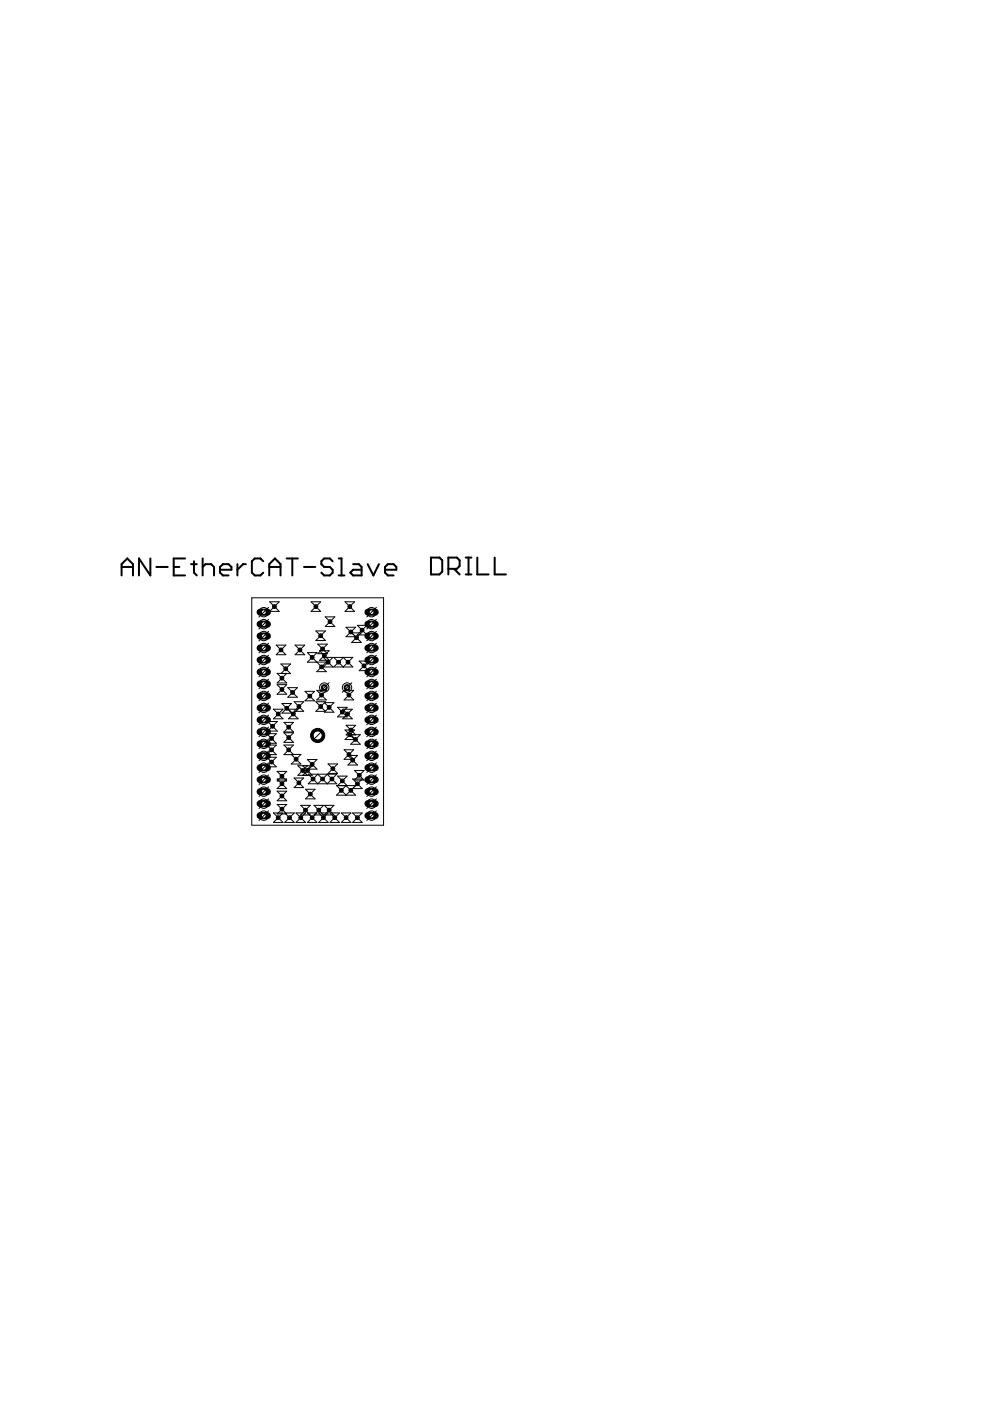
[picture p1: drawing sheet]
<svg xmlns="http://www.w3.org/2000/svg" width="210mm" height="297mm" viewBox="0 0 210 297" stroke-linecap="round" stroke-linejoin="round" font-family="sans-serif">
<path d="M55.2 129.8h1.5" fill="none" stroke="#000" stroke-width="1.5"/>
<circle cx="55.9" cy="129.8" r=".51" fill="#fff" stroke="#000" stroke-width=".21"/>
<path d="M55.2 132.3h1.5" fill="none" stroke="#000" stroke-width="1.5"/>
<circle cx="55.9" cy="132.3" r=".51" fill="#fff" stroke="#000" stroke-width=".21"/>
<path d="M55.2 134.9h1.5" fill="none" stroke="#000" stroke-width="1.5"/>
<circle cx="55.9" cy="134.9" r=".51" fill="#fff" stroke="#000" stroke-width=".21"/>
<path d="M55.2 137.4h1.5" fill="none" stroke="#000" stroke-width="1.5"/>
<circle cx="55.9" cy="137.4" r=".51" fill="#fff" stroke="#000" stroke-width=".21"/>
<path d="M55.2 139.9h1.5" fill="none" stroke="#000" stroke-width="1.5"/>
<circle cx="55.9" cy="139.9" r=".51" fill="#fff" stroke="#000" stroke-width=".21"/>
<path d="M55.2 142.5h1.5" fill="none" stroke="#000" stroke-width="1.5"/>
<circle cx="55.9" cy="142.5" r=".51" fill="#fff" stroke="#000" stroke-width=".21"/>
<path d="M55.2 145h1.5" fill="none" stroke="#000" stroke-width="1.5"/>
<circle cx="55.9" cy="145" r=".51" fill="#fff" stroke="#000" stroke-width=".21"/>
<path d="M55.2 147.6h1.5" fill="none" stroke="#000" stroke-width="1.5"/>
<circle cx="55.9" cy="147.6" r=".51" fill="#fff" stroke="#000" stroke-width=".21"/>
<path d="M55.2 150.1h1.5" fill="none" stroke="#000" stroke-width="1.5"/>
<circle cx="55.9" cy="150.1" r=".51" fill="#fff" stroke="#000" stroke-width=".21"/>
<path d="M55.2 152.6h1.5" fill="none" stroke="#000" stroke-width="1.5"/>
<circle cx="55.9" cy="152.6" r=".51" fill="#fff" stroke="#000" stroke-width=".21"/>
<path d="M55.2 155.2h1.5" fill="none" stroke="#000" stroke-width="1.5"/>
<circle cx="55.9" cy="155.2" r=".51" fill="#fff" stroke="#000" stroke-width=".21"/>
<path d="M55.2 157.7h1.5" fill="none" stroke="#000" stroke-width="1.5"/>
<circle cx="55.9" cy="157.7" r=".51" fill="#fff" stroke="#000" stroke-width=".21"/>
<path d="M55.2 160.3h1.5" fill="none" stroke="#000" stroke-width="1.5"/>
<circle cx="55.9" cy="160.3" r=".51" fill="#fff" stroke="#000" stroke-width=".21"/>
<path d="M55.2 162.8h1.5" fill="none" stroke="#000" stroke-width="1.5"/>
<circle cx="55.9" cy="162.8" r=".51" fill="#fff" stroke="#000" stroke-width=".21"/>
<path d="M55.2 165.3h1.5" fill="none" stroke="#000" stroke-width="1.5"/>
<circle cx="55.9" cy="165.3" r=".51" fill="#fff" stroke="#000" stroke-width=".21"/>
<path d="M55.2 167.9h1.5" fill="none" stroke="#000" stroke-width="1.5"/>
<circle cx="55.9" cy="167.9" r=".51" fill="#fff" stroke="#000" stroke-width=".21"/>
<path d="M55.2 170.4h1.5" fill="none" stroke="#000" stroke-width="1.5"/>
<circle cx="55.9" cy="170.4" r=".51" fill="#fff" stroke="#000" stroke-width=".21"/>
<path d="M55.2 172.9h1.5" fill="none" stroke="#000" stroke-width="1.5"/>
<circle cx="55.9" cy="172.9" r=".51" fill="#fff" stroke="#000" stroke-width=".21"/>
<circle cx="68.7" cy="145.8" r=".61" fill="#000" stroke="#000" stroke-width=".21"/>
<circle cx="68.7" cy="145.8" r=".4" fill="#fff" stroke="#000" stroke-width=".21"/>
<circle cx="73.6" cy="145.8" r=".61" fill="#000" stroke="#000" stroke-width=".21"/>
<circle cx="73.6" cy="145.8" r=".4" fill="#fff" stroke="#000" stroke-width=".21"/>
<circle cx="67.4" cy="155.9" r="1.5" fill="#000" stroke="#000" stroke-width=".21"/>
<circle cx="67.4" cy="155.9" r=".99" fill="#fff" stroke="#000" stroke-width=".21"/>
<path d="M78 129.8h1.5" fill="none" stroke="#000" stroke-width="1.5"/>
<circle cx="78.8" cy="129.8" r=".51" fill="#fff" stroke="#000" stroke-width=".21"/>
<path d="M78 132.3h1.5" fill="none" stroke="#000" stroke-width="1.5"/>
<circle cx="78.8" cy="132.3" r=".51" fill="#fff" stroke="#000" stroke-width=".21"/>
<path d="M78 134.9h1.5" fill="none" stroke="#000" stroke-width="1.5"/>
<circle cx="78.8" cy="134.9" r=".51" fill="#fff" stroke="#000" stroke-width=".21"/>
<path d="M78 137.4h1.5" fill="none" stroke="#000" stroke-width="1.5"/>
<circle cx="78.8" cy="137.4" r=".51" fill="#fff" stroke="#000" stroke-width=".21"/>
<path d="M78 139.9h1.5" fill="none" stroke="#000" stroke-width="1.5"/>
<circle cx="78.8" cy="139.9" r=".51" fill="#fff" stroke="#000" stroke-width=".21"/>
<path d="M78 142.5h1.5" fill="none" stroke="#000" stroke-width="1.5"/>
<circle cx="78.8" cy="142.5" r=".51" fill="#fff" stroke="#000" stroke-width=".21"/>
<path d="M78 145h1.5" fill="none" stroke="#000" stroke-width="1.5"/>
<circle cx="78.8" cy="145" r=".51" fill="#fff" stroke="#000" stroke-width=".21"/>
<path d="M78 147.6h1.5" fill="none" stroke="#000" stroke-width="1.5"/>
<circle cx="78.8" cy="147.6" r=".51" fill="#fff" stroke="#000" stroke-width=".21"/>
<path d="M78 150.1h1.5" fill="none" stroke="#000" stroke-width="1.5"/>
<circle cx="78.8" cy="150.1" r=".51" fill="#fff" stroke="#000" stroke-width=".21"/>
<path d="M78 152.6h1.5" fill="none" stroke="#000" stroke-width="1.5"/>
<circle cx="78.8" cy="152.6" r=".51" fill="#fff" stroke="#000" stroke-width=".21"/>
<path d="M78 155.2h1.5" fill="none" stroke="#000" stroke-width="1.5"/>
<circle cx="78.8" cy="155.2" r=".51" fill="#fff" stroke="#000" stroke-width=".21"/>
<path d="M78 157.7h1.5" fill="none" stroke="#000" stroke-width="1.5"/>
<circle cx="78.8" cy="157.7" r=".51" fill="#fff" stroke="#000" stroke-width=".21"/>
<path d="M78 160.3h1.5" fill="none" stroke="#000" stroke-width="1.5"/>
<circle cx="78.8" cy="160.3" r=".51" fill="#fff" stroke="#000" stroke-width=".21"/>
<path d="M78 162.8h1.5" fill="none" stroke="#000" stroke-width="1.5"/>
<circle cx="78.8" cy="162.8" r=".51" fill="#fff" stroke="#000" stroke-width=".21"/>
<path d="M78 165.3h1.5" fill="none" stroke="#000" stroke-width="1.5"/>
<circle cx="78.8" cy="165.3" r=".51" fill="#fff" stroke="#000" stroke-width=".21"/>
<path d="M78 167.9h1.5" fill="none" stroke="#000" stroke-width="1.5"/>
<circle cx="78.8" cy="167.9" r=".51" fill="#fff" stroke="#000" stroke-width=".21"/>
<path d="M78 170.4h1.5" fill="none" stroke="#000" stroke-width="1.5"/>
<circle cx="78.8" cy="170.4" r=".51" fill="#fff" stroke="#000" stroke-width=".21"/>
<path d="M78 172.9h1.5" fill="none" stroke="#000" stroke-width="1.5"/>
<circle cx="78.8" cy="172.9" r=".51" fill="#fff" stroke="#000" stroke-width=".21"/>
<circle cx="63.4" cy="149.8" r=".4" fill="#000" stroke="#000" stroke-width=".21"/>
<circle cx="63.4" cy="149.8" r=".19" fill="#fff" stroke="#000" stroke-width=".21"/>
<circle cx="68" cy="149.8" r=".4" fill="#000" stroke="#000" stroke-width=".21"/>
<circle cx="68" cy="149.8" r=".19" fill="#fff" stroke="#000" stroke-width=".21"/>
<circle cx="69.8" cy="150" r=".4" fill="#000" stroke="#000" stroke-width=".21"/>
<circle cx="69.8" cy="150" r=".19" fill="#fff" stroke="#000" stroke-width=".21"/>
<circle cx="70.6" cy="163" r=".4" fill="#000" stroke="#000" stroke-width=".21"/>
<circle cx="70.6" cy="163" r=".19" fill="#fff" stroke="#000" stroke-width=".21"/>
<circle cx="66.2" cy="162.1" r=".4" fill="#000" stroke="#000" stroke-width=".21"/>
<circle cx="66.2" cy="162.1" r=".19" fill="#fff" stroke="#000" stroke-width=".21"/>
<circle cx="61.2" cy="159" r=".4" fill="#000" stroke="#000" stroke-width=".21"/>
<circle cx="61.2" cy="159" r=".19" fill="#fff" stroke="#000" stroke-width=".21"/>
<circle cx="61.2" cy="156.4" r=".4" fill="#000" stroke="#000" stroke-width=".21"/>
<circle cx="61.2" cy="156.4" r=".19" fill="#fff" stroke="#000" stroke-width=".21"/>
<circle cx="61.2" cy="154.2" r=".4" fill="#000" stroke="#000" stroke-width=".21"/>
<circle cx="61.2" cy="154.2" r=".19" fill="#fff" stroke="#000" stroke-width=".21"/>
<circle cx="62" cy="146.8" r=".4" fill="#000" stroke="#000" stroke-width=".21"/>
<circle cx="62" cy="146.8" r=".19" fill="#fff" stroke="#000" stroke-width=".21"/>
<circle cx="74.4" cy="167.6" r=".4" fill="#000" stroke="#000" stroke-width=".21"/>
<circle cx="74.4" cy="167.6" r=".19" fill="#fff" stroke="#000" stroke-width=".21"/>
<circle cx="68.8" cy="139" r=".4" fill="#000" stroke="#000" stroke-width=".21"/>
<circle cx="68.8" cy="139" r=".19" fill="#fff" stroke="#000" stroke-width=".21"/>
<circle cx="59.8" cy="166.2" r=".4" fill="#000" stroke="#000" stroke-width=".21"/>
<circle cx="59.8" cy="166.2" r=".19" fill="#fff" stroke="#000" stroke-width=".21"/>
<circle cx="59.8" cy="164.6" r=".4" fill="#000" stroke="#000" stroke-width=".21"/>
<circle cx="59.8" cy="164.6" r=".19" fill="#fff" stroke="#000" stroke-width=".21"/>
<circle cx="59" cy="173.4" r=".4" fill="#000" stroke="#000" stroke-width=".21"/>
<circle cx="59" cy="173.4" r=".19" fill="#fff" stroke="#000" stroke-width=".21"/>
<circle cx="61.4" cy="173.4" r=".4" fill="#000" stroke="#000" stroke-width=".21"/>
<circle cx="61.4" cy="173.4" r=".19" fill="#fff" stroke="#000" stroke-width=".21"/>
<circle cx="63.8" cy="173.4" r=".4" fill="#000" stroke="#000" stroke-width=".21"/>
<circle cx="63.8" cy="173.4" r=".19" fill="#fff" stroke="#000" stroke-width=".21"/>
<circle cx="66.2" cy="173.4" r=".4" fill="#000" stroke="#000" stroke-width=".21"/>
<circle cx="66.2" cy="173.4" r=".19" fill="#fff" stroke="#000" stroke-width=".21"/>
<circle cx="68.6" cy="173.4" r=".4" fill="#000" stroke="#000" stroke-width=".21"/>
<circle cx="68.6" cy="173.4" r=".19" fill="#fff" stroke="#000" stroke-width=".21"/>
<circle cx="71" cy="173.4" r=".4" fill="#000" stroke="#000" stroke-width=".21"/>
<circle cx="71" cy="173.4" r=".19" fill="#fff" stroke="#000" stroke-width=".21"/>
<circle cx="73.4" cy="173.4" r=".4" fill="#000" stroke="#000" stroke-width=".21"/>
<circle cx="73.4" cy="173.4" r=".19" fill="#fff" stroke="#000" stroke-width=".21"/>
<circle cx="75.8" cy="173.4" r=".4" fill="#000" stroke="#000" stroke-width=".21"/>
<circle cx="75.8" cy="173.4" r=".19" fill="#fff" stroke="#000" stroke-width=".21"/>
<circle cx="67.6" cy="171.8" r=".4" fill="#000" stroke="#000" stroke-width=".21"/>
<circle cx="67.6" cy="171.8" r=".19" fill="#fff" stroke="#000" stroke-width=".21"/>
<circle cx="72.4" cy="167.6" r=".4" fill="#000" stroke="#000" stroke-width=".21"/>
<circle cx="72.4" cy="167.6" r=".19" fill="#fff" stroke="#000" stroke-width=".21"/>
<circle cx="58.2" cy="128.6" r=".4" fill="#000" stroke="#000" stroke-width=".21"/>
<circle cx="58.2" cy="128.6" r=".19" fill="#fff" stroke="#000" stroke-width=".21"/>
<circle cx="67" cy="128.6" r=".4" fill="#000" stroke="#000" stroke-width=".21"/>
<circle cx="67" cy="128.6" r=".19" fill="#fff" stroke="#000" stroke-width=".21"/>
<circle cx="74.2" cy="128.6" r=".4" fill="#000" stroke="#000" stroke-width=".21"/>
<circle cx="74.2" cy="128.6" r=".19" fill="#fff" stroke="#000" stroke-width=".21"/>
<circle cx="59.6" cy="137.8" r=".4" fill="#000" stroke="#000" stroke-width=".21"/>
<circle cx="59.6" cy="137.8" r=".19" fill="#fff" stroke="#000" stroke-width=".21"/>
<circle cx="68.4" cy="137.6" r=".4" fill="#000" stroke="#000" stroke-width=".21"/>
<circle cx="68.4" cy="137.6" r=".19" fill="#fff" stroke="#000" stroke-width=".21"/>
<circle cx="68" cy="134.8" r=".4" fill="#000" stroke="#000" stroke-width=".21"/>
<circle cx="68" cy="134.8" r=".19" fill="#fff" stroke="#000" stroke-width=".21"/>
<circle cx="74.4" cy="134" r=".4" fill="#000" stroke="#000" stroke-width=".21"/>
<circle cx="74.4" cy="134" r=".19" fill="#fff" stroke="#000" stroke-width=".21"/>
<circle cx="73.8" cy="140.4" r=".4" fill="#000" stroke="#000" stroke-width=".21"/>
<circle cx="73.8" cy="140.4" r=".19" fill="#fff" stroke="#000" stroke-width=".21"/>
<circle cx="69.6" cy="140.4" r=".4" fill="#000" stroke="#000" stroke-width=".21"/>
<circle cx="69.6" cy="140.4" r=".19" fill="#fff" stroke="#000" stroke-width=".21"/>
<circle cx="60.6" cy="141.8" r=".4" fill="#000" stroke="#000" stroke-width=".21"/>
<circle cx="60.6" cy="141.8" r=".19" fill="#fff" stroke="#000" stroke-width=".21"/>
<circle cx="59.8" cy="143.8" r=".4" fill="#000" stroke="#000" stroke-width=".21"/>
<circle cx="59.8" cy="143.8" r=".19" fill="#fff" stroke="#000" stroke-width=".21"/>
<circle cx="59.8" cy="146.2" r=".4" fill="#000" stroke="#000" stroke-width=".21"/>
<circle cx="59.8" cy="146.2" r=".19" fill="#fff" stroke="#000" stroke-width=".21"/>
<circle cx="60.8" cy="150.2" r=".4" fill="#000" stroke="#000" stroke-width=".21"/>
<circle cx="60.8" cy="150.2" r=".19" fill="#fff" stroke="#000" stroke-width=".21"/>
<circle cx="63.6" cy="137.8" r=".4" fill="#000" stroke="#000" stroke-width=".21"/>
<circle cx="63.6" cy="137.8" r=".19" fill="#fff" stroke="#000" stroke-width=".21"/>
<circle cx="71.8" cy="140.4" r=".4" fill="#000" stroke="#000" stroke-width=".21"/>
<circle cx="71.8" cy="140.4" r=".19" fill="#fff" stroke="#000" stroke-width=".21"/>
<circle cx="68.2" cy="147.4" r=".4" fill="#000" stroke="#000" stroke-width=".21"/>
<circle cx="68.2" cy="147.4" r=".19" fill="#fff" stroke="#000" stroke-width=".21"/>
<circle cx="72.6" cy="151" r=".4" fill="#000" stroke="#000" stroke-width=".21"/>
<circle cx="72.6" cy="151" r=".19" fill="#fff" stroke="#000" stroke-width=".21"/>
<circle cx="62.2" cy="151.4" r=".4" fill="#000" stroke="#000" stroke-width=".21"/>
<circle cx="62.2" cy="151.4" r=".19" fill="#fff" stroke="#000" stroke-width=".21"/>
<circle cx="62.8" cy="161" r=".4" fill="#000" stroke="#000" stroke-width=".21"/>
<circle cx="62.8" cy="161" r=".19" fill="#fff" stroke="#000" stroke-width=".21"/>
<circle cx="76.2" cy="164.4" r=".4" fill="#000" stroke="#000" stroke-width=".21"/>
<circle cx="76.2" cy="164.4" r=".19" fill="#fff" stroke="#000" stroke-width=".21"/>
<circle cx="74.8" cy="161.2" r=".4" fill="#000" stroke="#000" stroke-width=".21"/>
<circle cx="74.8" cy="161.2" r=".19" fill="#fff" stroke="#000" stroke-width=".21"/>
<circle cx="59.8" cy="168.8" r=".4" fill="#000" stroke="#000" stroke-width=".21"/>
<circle cx="59.8" cy="168.8" r=".19" fill="#fff" stroke="#000" stroke-width=".21"/>
<circle cx="65.8" cy="168.4" r=".4" fill="#000" stroke="#000" stroke-width=".21"/>
<circle cx="65.8" cy="168.4" r=".19" fill="#fff" stroke="#000" stroke-width=".21"/>
<circle cx="64.8" cy="171.8" r=".4" fill="#000" stroke="#000" stroke-width=".21"/>
<circle cx="64.8" cy="171.8" r=".19" fill="#fff" stroke="#000" stroke-width=".21"/>
<circle cx="69.8" cy="171.8" r=".4" fill="#000" stroke="#000" stroke-width=".21"/>
<circle cx="69.8" cy="171.8" r=".19" fill="#fff" stroke="#000" stroke-width=".21"/>
<circle cx="59.8" cy="171.6" r=".4" fill="#000" stroke="#000" stroke-width=".21"/>
<circle cx="59.8" cy="171.6" r=".19" fill="#fff" stroke="#000" stroke-width=".21"/>
<circle cx="75.8" cy="166.2" r=".4" fill="#000" stroke="#000" stroke-width=".21"/>
<circle cx="75.8" cy="166.2" r=".19" fill="#fff" stroke="#000" stroke-width=".21"/>
<circle cx="57.6" cy="156.6" r=".4" fill="#000" stroke="#000" stroke-width=".21"/>
<circle cx="57.6" cy="156.6" r=".19" fill="#fff" stroke="#000" stroke-width=".21"/>
<circle cx="57.8" cy="154" r=".4" fill="#000" stroke="#000" stroke-width=".21"/>
<circle cx="57.8" cy="154" r=".19" fill="#fff" stroke="#000" stroke-width=".21"/>
<circle cx="57.6" cy="159" r=".4" fill="#000" stroke="#000" stroke-width=".21"/>
<circle cx="57.6" cy="159" r=".19" fill="#fff" stroke="#000" stroke-width=".21"/>
<circle cx="57.6" cy="161.6" r=".4" fill="#000" stroke="#000" stroke-width=".21"/>
<circle cx="57.6" cy="161.6" r=".19" fill="#fff" stroke="#000" stroke-width=".21"/>
<circle cx="77.2" cy="141.2" r=".4" fill="#000" stroke="#000" stroke-width=".21"/>
<circle cx="77.2" cy="141.2" r=".19" fill="#fff" stroke="#000" stroke-width=".21"/>
<circle cx="76.8" cy="133.6" r=".4" fill="#000" stroke="#000" stroke-width=".21"/>
<circle cx="76.8" cy="133.6" r=".19" fill="#fff" stroke="#000" stroke-width=".21"/>
<circle cx="75.6" cy="135.2" r=".4" fill="#000" stroke="#000" stroke-width=".21"/>
<circle cx="75.6" cy="135.2" r=".19" fill="#fff" stroke="#000" stroke-width=".21"/>
<circle cx="74" cy="147.4" r=".4" fill="#000" stroke="#000" stroke-width=".21"/>
<circle cx="74" cy="147.4" r=".19" fill="#fff" stroke="#000" stroke-width=".21"/>
<circle cx="70" cy="131.8" r=".4" fill="#000" stroke="#000" stroke-width=".21"/>
<circle cx="70" cy="131.8" r=".19" fill="#fff" stroke="#000" stroke-width=".21"/>
<circle cx="74.4" cy="154.8" r=".4" fill="#000" stroke="#000" stroke-width=".21"/>
<circle cx="74.4" cy="154.8" r=".19" fill="#fff" stroke="#000" stroke-width=".21"/>
<circle cx="75.4" cy="156.8" r=".4" fill="#000" stroke="#000" stroke-width=".21"/>
<circle cx="75.4" cy="156.8" r=".19" fill="#fff" stroke="#000" stroke-width=".21"/>
<circle cx="73.7" cy="151.4" r=".4" fill="#000" stroke="#000" stroke-width=".21"/>
<circle cx="73.7" cy="151.4" r=".19" fill="#fff" stroke="#000" stroke-width=".21"/>
<circle cx="74" cy="160" r=".4" fill="#000" stroke="#000" stroke-width=".21"/>
<circle cx="74" cy="160" r=".19" fill="#fff" stroke="#000" stroke-width=".21"/>
<circle cx="74.2" cy="155.8" r=".4" fill="#000" stroke="#000" stroke-width=".21"/>
<circle cx="74.2" cy="155.8" r=".19" fill="#fff" stroke="#000" stroke-width=".21"/>
<circle cx="65.7" cy="147.6" r=".4" fill="#000" stroke="#000" stroke-width=".21"/>
<circle cx="65.7" cy="147.6" r=".19" fill="#fff" stroke="#000" stroke-width=".21"/>
<circle cx="68.2" cy="141.4" r=".4" fill="#000" stroke="#000" stroke-width=".21"/>
<circle cx="68.2" cy="141.4" r=".19" fill="#fff" stroke="#000" stroke-width=".21"/>
<circle cx="66.2" cy="139.4" r=".4" fill="#000" stroke="#000" stroke-width=".21"/>
<circle cx="66.2" cy="139.4" r=".19" fill="#fff" stroke="#000" stroke-width=".21"/>
<circle cx="64.2" cy="163.4" r=".4" fill="#000" stroke="#000" stroke-width=".21"/>
<circle cx="64.2" cy="163.4" r=".19" fill="#fff" stroke="#000" stroke-width=".21"/>
<circle cx="72.6" cy="165.6" r=".4" fill="#000" stroke="#000" stroke-width=".21"/>
<circle cx="72.6" cy="165.6" r=".19" fill="#fff" stroke="#000" stroke-width=".21"/>
<circle cx="70.4" cy="165.2" r=".4" fill="#000" stroke="#000" stroke-width=".21"/>
<circle cx="70.4" cy="165.2" r=".19" fill="#fff" stroke="#000" stroke-width=".21"/>
<circle cx="68.4" cy="165.2" r=".4" fill="#000" stroke="#000" stroke-width=".21"/>
<circle cx="68.4" cy="165.2" r=".19" fill="#fff" stroke="#000" stroke-width=".21"/>
<circle cx="66.4" cy="165.2" r=".4" fill="#000" stroke="#000" stroke-width=".21"/>
<circle cx="66.4" cy="165.2" r=".19" fill="#fff" stroke="#000" stroke-width=".21"/>
<circle cx="65.2" cy="163.4" r=".4" fill="#000" stroke="#000" stroke-width=".21"/>
<circle cx="65.2" cy="163.4" r=".19" fill="#fff" stroke="#000" stroke-width=".21"/>
<circle cx="63.4" cy="166" r=".4" fill="#000" stroke="#000" stroke-width=".21"/>
<circle cx="63.4" cy="166" r=".19" fill="#fff" stroke="#000" stroke-width=".21"/>
<circle cx="59" cy="151.4" r=".4" fill="#000" stroke="#000" stroke-width=".21"/>
<circle cx="59" cy="151.4" r=".19" fill="#fff" stroke="#000" stroke-width=".21"/>
<g fill="none" stroke="#000" stroke-width=".21">
<path d="M53.4 126.7h27.9v48.3h-27.9zM56.9 128.8l-2 2M56.9 131.3l-2 2M56.9 133.9l-2 2M56.9 136.4l-2 2M56.9 138.9l-2 2M57.2 127.6h2l-2 2h2zM58.6 136.8h2l-2 2h2zM62.6 136.8h2l-2 2h2zM65.2 138.4h2l-2 2h2zM66 127.6h2l-2 2h2zM67 133.8h2l-2 2h2z"/>
<path d="M67.4 136.6h2l-2 2h2zM67.8 138h2l-2 2h2zM68.6 139.4h2l-2 2h2zM69 130.8h2l-2 2h2zM70.8 139.4h4l-2 2zM72.8 139.4l2 2h-4zM73.2 127.6h2l-2 2h2zM73.4 133h2l-2 2h2zM74.6 134.2h2l-2 2h2zM75.8 132.6h2l-2 2h2zM79.8 128.8l-2 2M79.8 131.3l-2 2"/>
<path d="M79.8 136.4l-2 2M79.8 133.9l-2 2M79.8 138.9l-2 2M56.6 158h2l-2 2h2zM56.6 155.6h2l-2 2h2zM56.8 153h2l-2 2h2zM56.9 141.5l-2 2M56.9 144l-2 2M56.9 146.5l-2 2.1M56.9 149.1l-2 2M56.9 151.6l-2 2M56.9 154.2l-2 2"/>
<path d="M56.9 156.7l-2 2M56.9 159.2l-2 2.1M58 150.4h2l-2 2h2zM58.8 142.8h2l-2 2h2zM58.8 145.2h2l-2 2h2zM59.6 140.8h2l-2 2h2zM59.8 149.2h2l-2 2h2zM60.2 158h2l-2 2h2zM60.2 155.4h2l-2 2h2zM60.2 153.2h2l-2 2h2zM61 145.8h2.1l-2.1 2h2.1zM61.2 150.4h2l-2 2h2z"/>
<path d="M61.8 160h2l-2 2h2zM62.4 148.8h2l-2 2h2zM64.7 146.6h2l-2 2h2zM67 148.8h2l-2 2h2zM67.2 146.4h2l-2 2h2zM67.2 140.4h2l-2 2h2zM68.4 154.9l-2.1 2.1M68.8 149h2l-2 2h2zM69.8 144.8l-2.1 2M71.6 150h2l-2 2h2zM72.7 150.4h2l-2 2h2zM73 159h2l-2 2h2z"/>
<path d="M73 146.4h2l-2 2h2zM73.2 154.8h2l-2 2h2zM74.4 155.8l2 2h-2l2-2h-3l2-2h-2l2 2M74.6 144.8l-2 2M76.2 140.2h2l-2 2h2zM79.8 141.5l-2 2M79.8 144l-2 2M79.8 146.5l-2 2.1M79.8 149.1l-2 2M79.8 151.6l-2 2M79.8 154.2l-2 2M79.8 156.7l-2 2"/>
<path d="M79.8 159.2l-2 2.1M56.6 160.5h2l-2 2.1h2zM56.9 161.8l-2 2M56.9 164.3l-2 2M56.9 166.8l-2 2.1M56.9 169.4l-2 2M56.9 171.9l-2 2M58 172.4h2l-2 2h2zM58.8 165.2h2l-2 2h2zM58.8 163.6h2l-2 2h2zM58.8 167.7h2l-2 2.1h2zM58.8 170.6h2l-2 2h2z"/>
<path d="M60.4 172.4h2l-2 2h2zM62.4 165l2 2h-2l2-2zM62.8 172.4h2l-2 2h2zM63.8 170.8h2l-2 2h2zM64.2 162.3l2 2.1h-3l2-2.1M64.2 164.4l2-2.1h-3l2 2.1M64.8 167.3h2l-2 2.1h2zM65.2 161h2l-2 2.1h2zM65.2 172.4h2l-2 2h2zM65.4 164.1h6l-2 2.1-2-2.1-2 2.1h6l-2-2.1-2 2.1zM66.6 170.8h2l-2 2h2zM67.6 172.4h2l-2 2h2z"/>
<path d="M68.8 170.8h2l-2 2h2zM69.6 162h2l-2 2h2zM70 172.4h2l-2 2h2zM71.4 166.6h4l-2 2zM71.6 164.5h2l-2 2.1h2zM72.4 172.4h2l-2 2h2zM73.4 166.6l2 2h-4zM73.8 160.2l2 2h-2l2-2zM74.8 165.2h2l-2 2h2zM74.8 172.4h2l-2 2h2zM75.2 163.4h2l-2 2h2zM79.8 161.8l-2 2"/>
<path d="M79.8 164.3l-2 2M79.8 166.8l-2 2.1M79.8 169.4l-2 2M79.8 171.9l-2 2"/>
<circle cx="55.9" cy="139.9" r=".99"/>
<circle cx="55.9" cy="134.9" r=".99"/>
<circle cx="55.9" cy="129.8" r=".99"/>
<circle cx="55.9" cy="137.4" r=".99"/>
<circle cx="55.9" cy="132.3" r=".99"/>
<circle cx="78.8" cy="139.9" r=".99"/>
<circle cx="78.8" cy="129.8" r=".99"/>
<circle cx="78.8" cy="132.3" r=".99"/>
<circle cx="78.8" cy="137.4" r=".99"/>
<circle cx="78.8" cy="134.9" r=".99"/>
<circle cx="55.9" cy="152.6" r=".99"/>
<circle cx="55.9" cy="142.5" r=".99"/>
<circle cx="55.9" cy="147.6" r=".99"/>
<circle cx="55.9" cy="155.2" r=".99"/>
<circle cx="55.9" cy="157.7" r=".99"/>
<circle cx="55.9" cy="145" r=".99"/>
<circle cx="55.9" cy="150.1" r=".99"/>
<circle cx="67.4" cy="155.9" r=".99"/>
<circle cx="68.7" cy="145.8" r=".99"/>
<circle cx="73.6" cy="145.8" r=".99"/>
<circle cx="78.8" cy="150.1" r=".99"/>
<circle cx="78.8" cy="152.6" r=".99"/>
<circle cx="78.8" cy="142.5" r=".99"/>
<circle cx="78.8" cy="145" r=".99"/>
<circle cx="78.8" cy="155.2" r=".99"/>
<circle cx="78.8" cy="147.6" r=".99"/>
<circle cx="78.8" cy="157.7" r=".99"/>
<circle cx="55.9" cy="160.3" r=".99"/>
<circle cx="55.9" cy="167.9" r=".99"/>
<circle cx="55.9" cy="170.4" r=".99"/>
<circle cx="55.9" cy="162.8" r=".99"/>
<circle cx="55.9" cy="165.3" r=".99"/>
<circle cx="55.9" cy="172.9" r=".99"/>
<circle cx="78.8" cy="160.3" r=".99"/>
<circle cx="78.8" cy="167.9" r=".99"/>
<circle cx="78.8" cy="170.4" r=".99"/>
<circle cx="78.8" cy="165.3" r=".99"/>
<circle cx="78.8" cy="162.8" r=".99"/>
<circle cx="78.8" cy="172.9" r=".99"/>
</g>
<g fill="none" stroke="#000" stroke-width=".42">
<path d="M31.9 118.4v3.6l-2.4-3.6v3.6M39.2 118.4h-2.4v3.6h2.4M40.5 119.6h1.2M41.1 119v2.4l.6 .6M43 118.4v3.6M50.3 119.6v2.4M52.1 119.6h-.6l-1.2 1.2M55.8 119l-.6-.6h-1.2l-.6 .6v2.4l.6 .6h1.2l.6-.6M60.8 118.4h2.4M62 118.4v3.6M70.5 119l-.6-.6h-1.2l-.6 .6v.6l.6 .6h1.2l.6 .6v.6l-.6 .6h-1.2l-.6-.6M71.8 118.4h.6v3.6"/>
<path d="M74.9 119.6h1.2l.6 .6v1.8h-1.8l-.6-.6 .6-.6h1.8M78 119.6l1.2 2.4 1.1-2.4M91.4 118.2h1.8l.6 .6v2.4l-.6 .6h-1.8zM98.7 118.2h1.2M99.3 118.2v3.6M101.2 118.2v3.6h2.4M104.9 118.2v3.6h2.4M25.8 122v-2.4l1.2-1.2 1.2 1.2v2.4M25.8 120.2h2.4M33.1 120.2h2.5M36.8 120.2h1.2M43 120.2l.6-.6h1.2l.6 .6v1.8"/>
<path d="M46.7 120.8h2.4v-.6l-.6-.6h-1.2l-.6 .6v1.2l.6 .6h1.2M57.1 120.2h2.4M57.1 122v-2.4l1.2-1.2 1.2 1.2v2.4M64.5 120.2h2.3M71.8 122h1.2M81.6 120.8h2.4v-.6l-.6-.6h-1.2l-.6 .6v1.2l.6 .6h1.2M95.1 120.6h1.8l.6-.6v-1.2l-.6-.6h-1.8v3.6M96.3 120.6l1.2 1.2M98.7 121.8h1.2"/>
</g>
</svg>
